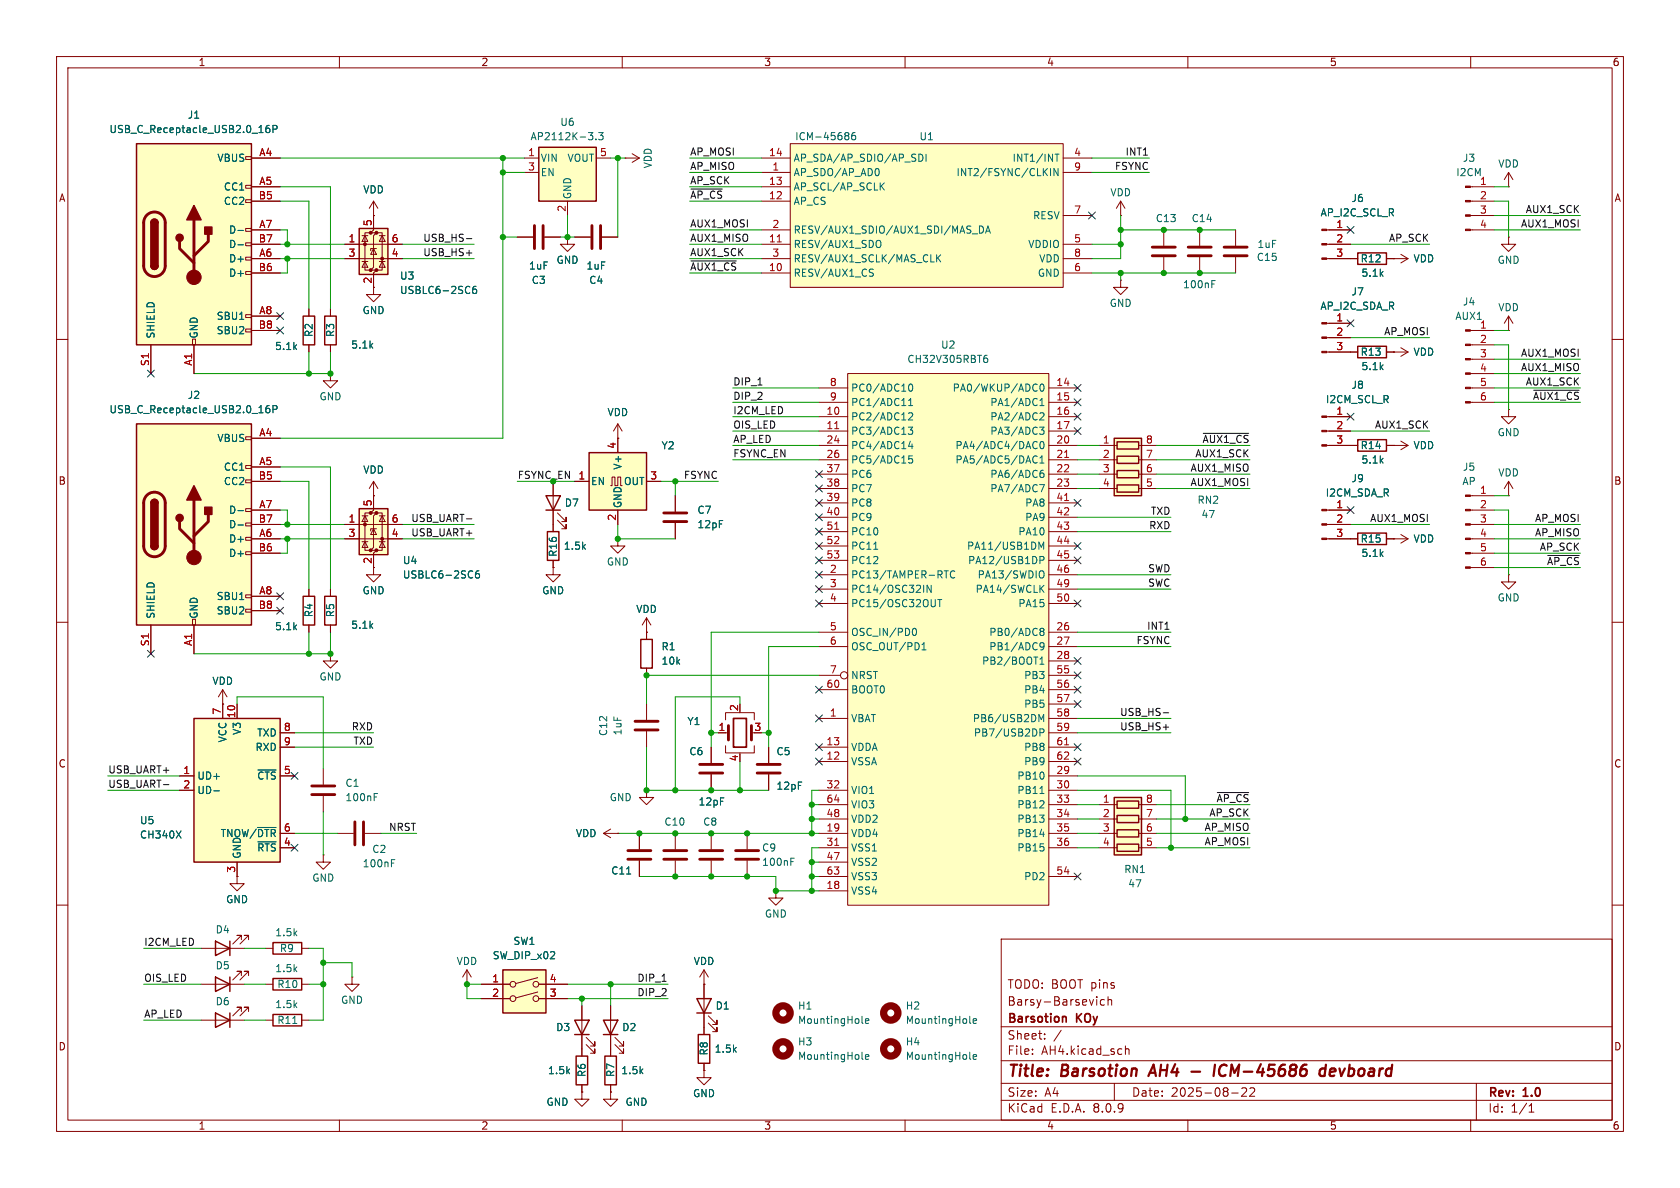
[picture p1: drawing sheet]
<svg xmlns="http://www.w3.org/2000/svg" width="297mm" height="210mm" viewBox="0 0 297 210" stroke-linecap="round" stroke-linejoin="round" font-family="sans-serif">
<defs><g id="words">
<g font-size="2.8" fill="#840000">
<text x="178" y="190.9">Title:</text>
<text x="187.7" y="190.9">Barsotion</text>
<text x="204.2" y="190.9">AH4</text>
<text x="217" y="190.9">ICM-45686</text>
<text x="236.6" y="190.9">devboard</text>
</g>
<g font-size="2.1" fill="#840000">
<text x="178" y="178">Barsy-Barsevich</text>
<text x="178" y="175">TODO: BOOT pins</text>
<text x="178" y="184">Sheet:</text>
<text x="178" y="181.2">Barsotion</text>
<text x="190.4" y="181.2">KOy</text>
<text x="178" y="186.7">File:</text>
<text x="184.1" y="186.7">AH4.kicad_sch</text>
<text x="178" y="196.9">KiCad</text>
<text x="178" y="194.1">Size:</text>
<text x="184.7" y="194.1">A4</text>
<text x="185.7" y="196.9">E.D.A.</text>
<text x="193.3" y="196.9">8.0.9</text>
<text x="200" y="194.1">Date:</text>
<text x="207" y="194.1">2025-08-22</text>
<text x="263" y="194.3">Rev:</text>
<text x="263" y="196.9">Id:</text>
<text x="267.1" y="196.9">1/1</text>
<text x="269.4" y="194.3">1.0</text>
</g>
<g font-size="1.8" fill="#840000">
<text x="35" y="11.9">1</text>
<text x="85" y="11.9">2</text>
<text x="135" y="11.9">3</text>
<text x="185" y="11.9">4</text>
<text x="235" y="11.9">5</text>
<text x="285" y="11.9">6</text>
<text x="10.3" y="35.9">A</text>
<text x="285.3" y="35.9">A</text>
<text x="65.8" y="50.2" transform="rotate(-90 65.8 50.2)">2</text>
<text x="10.3" y="85.9">B</text>
<text x="285.3" y="85.9">B</text>
<text x="10.3" y="135.9">C</text>
<text x="285.3" y="135.9">C</text>
<text x="10.3" y="185.9">D</text>
<text x="285.3" y="185.9">D</text>
<text x="35" y="199.9">1</text>
<text x="85" y="199.9">2</text>
<text x="135" y="199.9">3</text>
<text x="185" y="199.9">4</text>
<text x="235" y="199.9">5</text>
<text x="285" y="199.9">6</text>
</g>
<g font-size="1.8" fill="#006464">
<text x="19.3" y="23.7">USB_C_Receptacle_USB2.0_16P</text>
<text x="33.1" y="21.2">J1</text>
<text x="99" y="22.5">U6</text>
<text x="38.3" y="28.8">VBUS</text>
<text x="93.7" y="25">AP2112K-3.3</text>
<text x="95.5" y="28.8">VIN</text>
<text x="100.2" y="28.8">VOUT</text>
<text x="115.4" y="29.9" transform="rotate(-90 115.4 29.9)">VDD</text>
<text x="140.2" y="28.8">AP_SDA/AP_SDIO/AP_SDI</text>
<text x="140.5" y="25">ICM-45686</text>
<text x="162.5" y="25">U1</text>
<text x="178.9" y="28.8">INT1/INT</text>
<text x="258.5" y="28.8">J3</text>
<text x="264.8" y="29.8">VDD</text>
<text x="39.5" y="33.9">CC1</text>
<text x="64.1" y="34.4">VDD</text>
<text x="95.5" y="31.3">EN</text>
<text x="101.2" y="35.3" transform="rotate(-90 101.2 35.3)">GND</text>
<text x="140.2" y="31.3">AP_SDO/AP_AD0</text>
<text x="140.2" y="33.9">AP_SCL/AP_SCLK</text>
<text x="169" y="31.3">INT2/FSYNC/CLKIN</text>
<text x="196.2" y="34.9">VDD</text>
<text x="238.8" y="35.9">J6</text>
<text x="257.3" y="31.3">I2CM</text>
<text x="39.5" y="36.4">CC2</text>
<text x="40.4" y="41.5">D-</text>
<text x="140.2" y="36.4">AP_CS</text>
<text x="140.2" y="41.5">RESV/AUX1_SDIO/AUX1_SDI/MAS_DA</text>
<text x="182.5" y="39">RESV</text>
<text x="204.2" y="39.5">C13</text>
<text x="210.6" y="39.5">C14</text>
<text x="233.4" y="38.5">AP_I2C_SCL_R</text>
<text x="40.4" y="46.6">D+</text>
<text x="40.4" y="44">D-</text>
<text x="93.4" y="47.9">1uF</text>
<text x="98.3" y="46.8">GND</text>
<text x="103.6" y="47.9">1uF</text>
<text x="140.2" y="44">RESV/AUX1_SDO</text>
<text x="140.2" y="46.6">RESV/AUX1_SCLK/MAS_CLK</text>
<text x="181.7" y="44">VDDIO</text>
<text x="183.6" y="46.6">VDD</text>
<text x="222.1" y="46.3">C15</text>
<text x="222.2" y="44">1uF</text>
<text x="240.4" y="46.6">R12</text>
<text x="249.8" y="46.6">VDD</text>
<text x="264.7" y="46.8">GND</text>
<text x="40.4" y="49.1">D+</text>
<text x="70.6" y="52.2">USBLC6-2SC6</text>
<text x="70.6" y="49.6">U3</text>
<text x="93.9" y="50.4">C3</text>
<text x="104.1" y="50.4">C4</text>
<text x="140.2" y="49.1">RESV/AUX1_CS</text>
<text x="183.4" y="49.1">GND</text>
<text x="209.1" y="51.2">100nF</text>
<text x="238.8" y="52.4">J7</text>
<text x="240.6" y="49.1">5.1k</text>
<text x="27.5" y="59.9" transform="rotate(-90 27.5 59.9)">SHIELD</text>
<text x="35.2" y="59.9" transform="rotate(-90 35.2 59.9)">GND</text>
<text x="38.2" y="56.7">SBU1</text>
<text x="38.2" y="59.3">SBU2</text>
<text x="55.5" y="59.7" transform="rotate(-90 55.5 59.7)">R2</text>
<text x="59.3" y="59.7" transform="rotate(-90 59.3 59.7)">R3</text>
<text x="64" y="55.7">GND</text>
<text x="196.1" y="54.5">GND</text>
<text x="233.3" y="55">AP_I2C_SDA_R</text>
<text x="257.2" y="56.7">AUX1</text>
<text x="258.5" y="54.2">J4</text>
<text x="261.5" y="58.2">1</text>
<text x="264.8" y="55.2">VDD</text>
<text x="48.5" y="62.1">5.1k</text>
<text x="62" y="61.8">5.1k</text>
<text x="160.3" y="64.4">CH32V305RBT6</text>
<text x="166.3" y="61.8">U2</text>
<text x="240.4" y="63.1">R13</text>
<text x="240.6" y="65.6">5.1k</text>
<text x="249.8" y="63.1">VDD</text>
<text x="33.1" y="70.7">J2</text>
<text x="56.4" y="71">GND</text>
<text x="150.4" y="69.4">PC0/ADC10</text>
<text x="150.4" y="72">PC1/ADC11</text>
<text x="168.3" y="69.4">PA0/WKUP/ADC0</text>
<text x="175" y="72">PA1/ADC1</text>
<text x="234.3" y="71.5">I2CM_SCL_R</text>
<text x="238.8" y="68.9">J8</text>
<text x="19.3" y="73.3">USB_C_Receptacle_USB2.0_16P</text>
<text x="107.3" y="73.8">VDD</text>
<text x="150.4" y="74.5">PC2/ADC12</text>
<text x="150.4" y="77.1">PC3/ADC13</text>
<text x="175" y="74.5">PA2/ADC2</text>
<text x="175" y="77.1">PA3/ADC3</text>
<text x="264.7" y="77.3">GND</text>
<text x="38.3" y="78.3">VBUS</text>
<text x="39.5" y="83.4">CC1</text>
<text x="64.1" y="83.9">VDD</text>
<text x="110.1" y="83.1" transform="rotate(-90 110.1 83.1)">V+</text>
<text x="116.9" y="79.6">Y2</text>
<text x="150.4" y="79.6">PC4/ADC14</text>
<text x="150.4" y="82.1">PC5/ADC15</text>
<text x="168.8" y="79.6">PA4/ADC4/DAC0</text>
<text x="168.8" y="82.1">PA5/ADC5/DAC1</text>
<text x="240.4" y="79.6">R14</text>
<text x="240.6" y="82.1">5.1k</text>
<text x="249.8" y="79.6">VDD</text>
<text x="258.5" y="83.4">J5</text>
<text x="39.5" y="86">CC2</text>
<text x="99.8" y="89.8">D7</text>
<text x="104.4" y="86">EN</text>
<text x="110.1" y="89.9" transform="rotate(-90 110.1 89.9)">GND</text>
<text x="110.2" y="86">OUT</text>
<text x="150.4" y="84.7">PC6</text>
<text x="150.4" y="87.2">PC7</text>
<text x="150.4" y="89.8">PC8</text>
<text x="175" y="84.7">PA6/ADC6</text>
<text x="175" y="87.2">PA7/ADC7</text>
<text x="181.1" y="89.8">PA8</text>
<text x="211.6" y="89.3">RN2</text>
<text x="234.3" y="88">I2CM_SDA_R</text>
<text x="238.8" y="85.4">J9</text>
<text x="258.4" y="86">AP</text>
<text x="264.8" y="84.4">VDD</text>
<text x="40.4" y="91">D-</text>
<text x="40.4" y="93.6">D-</text>
<text x="123.2" y="91">C7</text>
<text x="123.2" y="93.6">12pF</text>
<text x="150.4" y="92.3">PC9</text>
<text x="150.4" y="94.8">PC10</text>
<text x="179.9" y="94.8">PA10</text>
<text x="181.1" y="92.3">PA9</text>
<text x="212.3" y="91.8">47</text>
<text x="40.4" y="96.1">D+</text>
<text x="40.4" y="98.7">D+</text>
<text x="71.1" y="99.9">U4</text>
<text x="98.7" y="98.5" transform="rotate(-90 98.7 98.5)">R16</text>
<text x="99.6" y="97.4">1.5k</text>
<text x="107.2" y="100.2">GND</text>
<text x="150.4" y="97.4">PC11</text>
<text x="150.4" y="99.9">PC12</text>
<text x="170.9" y="97.4">PA11/USB1DM</text>
<text x="171" y="99.9">PA12/USB1DP</text>
<text x="240.4" y="96.1">R15</text>
<text x="240.6" y="98.7">5.1k</text>
<text x="249.8" y="96.1">VDD</text>
<text x="38.2" y="106.3">SBU1</text>
<text x="64" y="105.3">GND</text>
<text x="71.1" y="102.5">USBLC6-2SC6</text>
<text x="95.8" y="105.3">GND</text>
<text x="150.4" y="102.5">PC13/TAMPER-RTC</text>
<text x="150.4" y="105">PC14/OSC32IN</text>
<text x="150.4" y="107.5">PC15/OSC32OUT</text>
<text x="172.4" y="105">PA14/SWCLK</text>
<text x="172.7" y="102.5">PA13/SWDIO</text>
<text x="179.9" y="107.5">PA15</text>
<text x="264.7" y="106.5">GND</text>
<text x="27.5" y="109.5" transform="rotate(-90 27.5 109.5)">SHIELD</text>
<text x="35.2" y="109.5" transform="rotate(-90 35.2 109.5)">GND</text>
<text x="38.2" y="108.8">SBU2</text>
<text x="48.5" y="111.6">5.1k</text>
<text x="55.5" y="109.2" transform="rotate(-90 55.5 109.2)">R4</text>
<text x="59.3" y="109.2" transform="rotate(-90 59.3 109.2)">R5</text>
<text x="62" y="111.4">5.1k</text>
<text x="112.4" y="108.6">VDD</text>
<text x="150.4" y="112.6">OSC_IN/PD0</text>
<text x="174.8" y="112.6">PB0/ADC8</text>
<text x="116.8" y="115.2">R1</text>
<text x="116.8" y="117.7">10k</text>
<text x="150.4" y="115.2">OSC_OUT/PD1</text>
<text x="173.5" y="117.7">PB2/BOOT1</text>
<text x="174.8" y="115.2">PB1/ADC9</text>
<text x="37.5" y="121.3">VDD</text>
<text x="56.4" y="120.5">GND</text>
<text x="150.4" y="122.8">BOOT0</text>
<text x="150.4" y="120.2">NRST</text>
<text x="181" y="120.2">PB3</text>
<text x="181" y="122.8">PB4</text>
<text x="181" y="125.3">PB5</text>
<text x="40.2" y="131.3" transform="rotate(-90 40.2 131.3)">VCC</text>
<text x="42.8" y="130" transform="rotate(-90 42.8 130)">V3</text>
<text x="45.4" y="130.4">TXD</text>
<text x="107.5" y="130.2" transform="rotate(-90 107.5 130.2)">C12</text>
<text x="110.1" y="130.1" transform="rotate(-90 110.1 130.1)">1uF</text>
<text x="121.4" y="128.4">Y1</text>
<text x="150.4" y="127.9">VBAT</text>
<text x="171.9" y="127.9">PB6/USB2DM</text>
<text x="172.1" y="130.4">PB7/USB2DP</text>
<text x="45.1" y="132.9">RXD</text>
<text x="121.8" y="133.7">C6</text>
<text x="137.2" y="133.7">C5</text>
<text x="150.4" y="135.5">VSSA</text>
<text x="150.4" y="132.9">VDDA</text>
<text x="181" y="132.9">PB8</text>
<text x="181" y="135.5">PB9</text>
<text x="34.8" y="138">UD+</text>
<text x="34.8" y="140.6">UD-</text>
<text x="45.4" y="138">~{CTS}</text>
<text x="61" y="139.3">C1</text>
<text x="61" y="141.8">100nF</text>
<text x="107.7" y="141.8">GND</text>
<text x="123.4" y="142.6">12pF</text>
<text x="137.2" y="139.8">12pF</text>
<text x="150.4" y="140.6">VIO1</text>
<text x="150.4" y="143.1">VIO3</text>
<text x="179.7" y="138">PB10</text>
<text x="179.7" y="140.6">PB11</text>
<text x="179.7" y="143.1">PB12</text>
<text x="24.6" y="148.4">CH340X</text>
<text x="24.6" y="145.9">U5</text>
<text x="38.9" y="148.2">TNOW/~{DTR}</text>
<text x="101.7" y="148.2">VDD</text>
<text x="117.4" y="146.2">C10</text>
<text x="124.2" y="146.2">C8</text>
<text x="150.4" y="148.2">VDD4</text>
<text x="150.4" y="145.6">VDD2</text>
<text x="179.7" y="145.6">PB13</text>
<text x="179.7" y="148.2">PB14</text>
<text x="42.8" y="151.9" transform="rotate(-90 42.8 151.9)">GND</text>
<text x="45.4" y="150.7">~{RTS}</text>
<text x="64" y="153.5">100nF</text>
<text x="65.7" y="151">C2</text>
<text x="108" y="154.8">C11</text>
<text x="134.6" y="150.7">C9</text>
<text x="134.6" y="153.3">100nF</text>
<text x="150.4" y="150.7">VSS1</text>
<text x="150.4" y="153.3">VSS2</text>
<text x="150.4" y="155.8">VSS3</text>
<text x="179.7" y="150.7">PB15</text>
<text x="181" y="155.8">PD2</text>
<text x="198.7" y="154.5">RN1</text>
<text x="39.9" y="159.9">GND</text>
<text x="55.1" y="156.1">GND</text>
<text x="150.4" y="158.3">VSS4</text>
<text x="199.3" y="157.1">47</text>
<text x="38" y="165.2">D4</text>
<text x="48.6" y="165.7">1.5k</text>
<text x="90.7" y="167.2">SW1</text>
<text x="135.1" y="162.4">GND</text>
<text x="38" y="171.6">D5</text>
<text x="48.6" y="172.1">1.5k</text>
<text x="49.4" y="168.5">R9</text>
<text x="80.6" y="170.8">VDD</text>
<text x="87" y="169.8">SW_DIP_x02</text>
<text x="122.5" y="170.8">VDD</text>
<text x="38" y="177.9">D6</text>
<text x="48.6" y="178.4">1.5k</text>
<text x="48.9" y="174.9">R10</text>
<text x="60.2" y="177.6">GND</text>
<text x="126.4" y="178.7">D1</text>
<text x="141" y="178.7">H1</text>
<text x="160" y="178.7">H2</text>
<text x="48.9" y="181.2">R11</text>
<text x="98.2" y="182.5">D3</text>
<text x="109.9" y="182.5">D2</text>
<text x="141" y="181.2">MountingHole</text>
<text x="141" y="185">H3</text>
<text x="160" y="181.2">MountingHole</text>
<text x="160" y="185">H4</text>
<text x="96.8" y="190.1">1.5k</text>
<text x="103.7" y="190.5" transform="rotate(-90 103.7 190.5)">R6</text>
<text x="108.8" y="190.5" transform="rotate(-90 108.8 190.5)">R7</text>
<text x="109.7" y="190.1">1.5k</text>
<text x="125.3" y="186.7" transform="rotate(-90 125.3 186.7)">R8</text>
<text x="126.2" y="186.3">1.5k</text>
<text x="141" y="187.6">MountingHole</text>
<text x="160" y="187.6">MountingHole</text>
<text x="96.5" y="195.7">GND</text>
<text x="110.5" y="195.7">GND</text>
<text x="122.4" y="194.2">GND</text>
</g>
<g font-size="1.8" fill="#a90000">
<text x="45.7" y="27.7">A4</text>
<text x="93.3" y="27.7">1</text>
<text x="106" y="27.7">5</text>
<text x="135.8" y="27.7">14</text>
<text x="189.8" y="27.7">4</text>
<text x="45.6" y="35.3">B5</text>
<text x="45.7" y="32.8">A5</text>
<text x="93.3" y="30.2">3</text>
<text x="135.8" y="35.3">12</text>
<text x="135.8" y="32.8">13</text>
<text x="136.5" y="30.2">1</text>
<text x="189.8" y="30.2">9</text>
<text x="261.5" y="32.8">1</text>
<text x="261.5" y="35.3">2</text>
<text x="45.7" y="40.4">A7</text>
<text x="65.8" y="40.1" transform="rotate(-90 65.8 40.1)">5</text>
<text x="100.1" y="37.5" transform="rotate(-90 100.1 37.5)">2</text>
<text x="136.5" y="40.4">2</text>
<text x="189.8" y="37.8">7</text>
<text x="236.1" y="40.4">1</text>
<text x="261.5" y="37.8">3</text>
<text x="261.5" y="40.4">4</text>
<text x="45.6" y="42.9">B7</text>
<text x="45.7" y="45.5">A6</text>
<text x="61.5" y="42.9">1</text>
<text x="61.5" y="45.5">3</text>
<text x="69.1" y="45.5">4</text>
<text x="69.1" y="42.9">6</text>
<text x="135.8" y="42.9">11</text>
<text x="136.5" y="45.5">3</text>
<text x="189.8" y="42.9">5</text>
<text x="189.8" y="45.5">8</text>
<text x="236.1" y="42.9">2</text>
<text x="236.1" y="45.5">3</text>
<text x="45.6" y="48">B6</text>
<text x="135.8" y="48">10</text>
<text x="189.8" y="48">6</text>
<text x="45.6" y="58.2">B8</text>
<text x="45.7" y="55.6">A8</text>
<text x="236.1" y="56.9">1</text>
<text x="236.1" y="59.4">2</text>
<text x="26.4" y="64.8" transform="rotate(-90 26.4 64.8)">S1</text>
<text x="34" y="64.8" transform="rotate(-90 34 64.8)">A1</text>
<text x="236.1" y="62">3</text>
<text x="261.5" y="60.7">2</text>
<text x="261.5" y="63.2">3</text>
<text x="261.5" y="65.8">4</text>
<text x="146.6" y="68.3">8</text>
<text x="146.6" y="70.9">9</text>
<text x="186.6" y="68.3">14</text>
<text x="186.6" y="70.9">15</text>
<text x="261.5" y="68.3">5</text>
<text x="261.5" y="70.9">6</text>
<text x="45.7" y="77.2">A4</text>
<text x="146" y="73.4">10</text>
<text x="146" y="75.9">11</text>
<text x="186.6" y="73.4">16</text>
<text x="186.6" y="75.9">17</text>
<text x="236.1" y="73.4">1</text>
<text x="236.1" y="75.9">2</text>
<text x="45.7" y="82.3">A5</text>
<text x="109" y="79.4" transform="rotate(-90 109 79.4)">4</text>
<text x="146" y="78.5">24</text>
<text x="146" y="81">26</text>
<text x="146" y="83.6">37</text>
<text x="186.6" y="78.5">20</text>
<text x="186.6" y="81">21</text>
<text x="186.6" y="83.6">22</text>
<text x="194.9" y="78.5">1</text>
<text x="194.9" y="81">2</text>
<text x="194.9" y="83.6">3</text>
<text x="202.5" y="83.6">6</text>
<text x="202.5" y="81">7</text>
<text x="202.5" y="78.5">8</text>
<text x="236.1" y="78.5">3</text>
<text x="45.6" y="84.8">B5</text>
<text x="45.7" y="89.9">A7</text>
<text x="65.8" y="89.6" transform="rotate(-90 65.8 89.6)">5</text>
<text x="102.2" y="84.8">1</text>
<text x="114.9" y="84.8">3</text>
<text x="146" y="86.1">38</text>
<text x="146" y="88.6">39</text>
<text x="186.6" y="86.1">23</text>
<text x="186.6" y="88.6">41</text>
<text x="194.9" y="86.1">4</text>
<text x="202.5" y="86.1">5</text>
<text x="236.1" y="89.9">1</text>
<text x="261.5" y="87.4">1</text>
<text x="261.5" y="89.9">2</text>
<text x="45.6" y="92.5">B7</text>
<text x="45.7" y="95">A6</text>
<text x="61.5" y="92.5">1</text>
<text x="61.5" y="95">3</text>
<text x="69.1" y="95">4</text>
<text x="69.1" y="92.5">6</text>
<text x="109" y="92.1" transform="rotate(-90 109 92.1)">2</text>
<text x="146" y="91.2">40</text>
<text x="146" y="93.7">51</text>
<text x="186.6" y="91.2">42</text>
<text x="186.6" y="93.7">43</text>
<text x="236.1" y="92.5">2</text>
<text x="236.1" y="95">3</text>
<text x="261.5" y="92.5">3</text>
<text x="261.5" y="95">4</text>
<text x="45.6" y="97.5">B6</text>
<text x="65.8" y="99.8" transform="rotate(-90 65.8 99.8)">2</text>
<text x="146" y="96.3">52</text>
<text x="146" y="98.8">53</text>
<text x="146.6" y="101.3">2</text>
<text x="186.6" y="96.3">44</text>
<text x="186.6" y="98.8">45</text>
<text x="186.6" y="101.3">46</text>
<text x="261.5" y="97.5">5</text>
<text x="261.5" y="100.1">6</text>
<text x="45.6" y="107.7">B8</text>
<text x="45.7" y="105.2">A8</text>
<text x="146.6" y="103.9">3</text>
<text x="146.6" y="106.4">4</text>
<text x="186.6" y="103.9">49</text>
<text x="186.6" y="106.4">50</text>
<text x="146.6" y="111.5">5</text>
<text x="186.6" y="111.5">26</text>
<text x="26.4" y="114.3" transform="rotate(-90 26.4 114.3)">S1</text>
<text x="34" y="114.3" transform="rotate(-90 34 114.3)">A1</text>
<text x="146.6" y="114">6</text>
<text x="146.6" y="119.1">7</text>
<text x="186.6" y="114">27</text>
<text x="186.6" y="116.6">28</text>
<text x="186.6" y="119.1">55</text>
<text x="130.6" y="125.8" transform="rotate(-90 130.6 125.8)">2</text>
<text x="146" y="121.7">60</text>
<text x="186.6" y="121.7">56</text>
<text x="186.6" y="124.2">57</text>
<text x="39.1" y="126.4" transform="rotate(-90 39.1 126.4)">7</text>
<text x="41.7" y="127" transform="rotate(-90 41.7 127)">10</text>
<text x="50.1" y="129.3">8</text>
<text x="50.1" y="131.8">9</text>
<text x="126.9" y="129.3">1</text>
<text x="133.3" y="129.3">3</text>
<text x="146" y="131.8">13</text>
<text x="146.6" y="126.7">1</text>
<text x="186.6" y="126.7">58</text>
<text x="186.6" y="129.3">59</text>
<text x="186.6" y="131.8">61</text>
<text x="32.3" y="136.9">1</text>
<text x="50.1" y="136.9">5</text>
<text x="130.6" y="134.7" transform="rotate(-90 130.6 134.7)">4</text>
<text x="146" y="134.4">12</text>
<text x="186.6" y="136.9">29</text>
<text x="186.6" y="134.4">62</text>
<text x="32.3" y="139.4">2</text>
<text x="146" y="139.4">32</text>
<text x="146" y="142">64</text>
<text x="186.6" y="139.4">30</text>
<text x="186.6" y="142">33</text>
<text x="194.9" y="142">1</text>
<text x="202.5" y="142">8</text>
<text x="50.1" y="149.6">4</text>
<text x="50.1" y="147.1">6</text>
<text x="146" y="147.1">19</text>
<text x="146" y="149.6">31</text>
<text x="146" y="144.5">48</text>
<text x="186.6" y="144.5">34</text>
<text x="186.6" y="147.1">35</text>
<text x="186.6" y="149.6">36</text>
<text x="194.9" y="144.5">2</text>
<text x="194.9" y="147.1">3</text>
<text x="194.9" y="149.6">4</text>
<text x="202.5" y="149.6">5</text>
<text x="202.5" y="147.1">6</text>
<text x="202.5" y="144.5">7</text>
<text x="41.7" y="154.4" transform="rotate(-90 41.7 154.4)">3</text>
<text x="146" y="152.1">47</text>
<text x="146" y="154.7">63</text>
<text x="186.6" y="154.7">54</text>
<text x="146" y="157.2">18</text>
<text x="86.9" y="173.7">1</text>
<text x="97.1" y="173.7">4</text>
<text x="86.9" y="176.3">2</text>
<text x="97.1" y="176.3">3</text>
</g>
<g font-size="1.8" fill="#0f0f0f">
<text x="121.9" y="27.6">AP_MOSI</text>
<text x="198.9" y="27.6">INT1</text>
<text x="121.9" y="32.7">AP_SCK</text>
<text x="121.9" y="30.1">AP_MISO</text>
<text x="121.9" y="35.2">~{AP_CS}</text>
<text x="197" y="30.1">FSYNC</text>
<text x="121.9" y="40.3">AUX1_MOSI</text>
<text x="268.8" y="40.3">AUX1_MOSI</text>
<text x="269.6" y="37.8">AUX1_SCK</text>
<text x="74.7" y="42.8">USB_HS-</text>
<text x="74.7" y="45.4">USB_HS+</text>
<text x="121.9" y="47.9">~{AUX1_CS}</text>
<text x="121.9" y="45.4">AUX1_SCK</text>
<text x="121.9" y="42.8">AUX1_MISO</text>
<text x="245.5" y="42.8">AP_SCK</text>
<text x="244.6" y="59.3">AP_MOSI</text>
<text x="268.8" y="65.7">AUX1_MISO</text>
<text x="268.8" y="63.2">AUX1_MOSI</text>
<text x="129.5" y="68.2">DIP_1</text>
<text x="129.5" y="70.8">DIP_2</text>
<text x="269.6" y="68.2">AUX1_SCK</text>
<text x="270.9" y="70.8">~{AUX1_CS}</text>
<text x="129.5" y="75.9">OIS_LED</text>
<text x="129.5" y="73.3">I2CM_LED</text>
<text x="243" y="75.9">AUX1_SCK</text>
<text x="129.5" y="80.9">FSYNC_EN</text>
<text x="129.5" y="78.4">AP_LED</text>
<text x="210.4" y="83.5">AUX1_MISO</text>
<text x="211.2" y="80.9">AUX1_SCK</text>
<text x="212.5" y="78.4">~{AUX1_CS}</text>
<text x="120.8" y="84.7">FSYNC</text>
<text x="210.4" y="86">AUX1_MOSI</text>
<text x="72.6" y="92.4">USB_UART-</text>
<text x="72.6" y="94.9">USB_UART+</text>
<text x="203.1" y="93.6">RXD</text>
<text x="203.4" y="91.1">TXD</text>
<text x="242.1" y="92.4">AUX1_MOSI</text>
<text x="271.3" y="94.9">AP_MISO</text>
<text x="271.3" y="92.4">AP_MOSI</text>
<text x="202.9" y="101.3">SWD</text>
<text x="272.1" y="97.4">AP_SCK</text>
<text x="273.4" y="100">~{AP_CS}</text>
<text x="202.9" y="103.8">SWC</text>
<text x="200.8" y="114">FSYNC</text>
<text x="202.7" y="111.4">INT1</text>
<text x="62.1" y="129.2">RXD</text>
<text x="62.4" y="131.7">TXD</text>
<text x="197.9" y="129.2">USB_HS+</text>
<text x="197.9" y="126.7">USB_HS-</text>
<text x="19" y="136.8">USB_UART+</text>
<text x="19" y="139.4">USB_UART-</text>
<text x="215" y="141.9">~{AP_CS}</text>
<text x="68.7" y="147">NRST</text>
<text x="212.9" y="149.5">AP_MOSI</text>
<text x="212.9" y="147">AP_MISO</text>
<text x="213.7" y="144.4">AP_SCK</text>
<text x="25.4" y="167.3">I2CM_LED</text>
<text x="25.4" y="173.6">OIS_LED</text>
<text x="112.6" y="173.6">DIP_1</text>
<text x="25.4" y="180">AP_LED</text>
<text x="112.6" y="176.2">DIP_2</text>
</g>
<text font-size="1.8" fill="#009600" x="91.4" y="84.7">FSYNC_EN</text>
</g></defs>
<g fill="none" stroke="#840000" stroke-width=".18">
<path d="M10 10h277v190h-277zM12 12h273v186h-273zM60 10v2M110 10v2M160 10v2M210 10v2M260 10v2M259.9 58.4h4.3M266.7 41.9v1.3h1.3l-1.3 1.3-1.3-1.3h1.3M266.7 41.9h.1M266.7 58.4h.1M266.7 55.9l-.8 1.3"/>
<path d="M266.7 55.9v2.5M266.7 55.9l.8 1.3M10 60h2M259.9 71.1h4.3M259.9 68.6h4.3M259.9 66h4.3M259.9 63.5h4.3M259.9 61h4.3M285 60h2M109.2 95.3v1.2h1.3l-1.3 1.3-1.3-1.3h1.3M109.2 95.3h.1M119.4 87.6v2.8"/>
<path d="M119.4 92.5v2.8M10 110h2M114.3 111.8h.1M114.3 109.2l-.8 1.3M114.3 109.2v2.6M114.3 109.2l.8 1.3M285 110h2M10 160h2M42.7 178.8v-.7h-.8h.8l-1.6 1.5M43.9 178.8v-.7h-.7h.7l-1.5 1.5M177 166h108v32h-108zM193.9 176.2v.1"/>
<path d="M193.9 176.7v1M195.2 176.8l-.4-.1-.3 .3v.4l.2 .2h.5M195.9 176.8l.2-.1 .4 .1v.9M195.9 176.2v1.5M285 160h2M35.6 180.3h7.6M60 198v2M110 198v2M160 198v2M177 194.5h108M177 191.5h108M177 187.5h108"/>
<path d="M177 181.5h108M182.5 186.3v.1M182.5 185.5v.1M184.7 183.6v.1M184.7 182.8v.1M187.6 182.1l-1.3 2M197 191.5v3M199 184.9v1.5M199 185.5l.2-.1 .3 .1 .1 .9M210 198v2M217.7 193.2h1.2M219.5 192.4l.6-.1 .2 .1 .1 .3-.9 1.1h.9"/>
<path d="M221 192.4l.5-.1 .2 .1 .1 .3-.9 1.1h.9M260 198v2M261 191.5v6.5M270.3 196.6h.9M270.3 195.5l.4-.4v1.5"/>
</g>
<path d="M203.9 188.2l-.9 2M210.6 189.4h1.6M214.8 188.2l-.3 2M216.3 188.2a1.2 1.2 0 0 0-.5 1.9l.5 .1M234.3 189a.66 .66 0 0 0-1 .3v.5l.1 .3 .2 .1 .6-.1M234.4 188.2l-.2 2M235.8 188.9l-.5 .1-.2 .9 .2 .3 .6-.1M236.1 189.4l-1 .1" fill="none" stroke="#840000" stroke-width=".4"/>
<path d="M188.3 179.7l.2 .2v.8" fill="none" stroke="#840000" stroke-width=".3"/>
<path d="M117.3 92.2h4.1M117.3 90.7h4.1" fill="none" stroke="#840000" stroke-width=".51"/>
<path d="M38.1 179.1l2.5 1.2-2.5 1.3zM40.6 179.1v2.5" fill="none" stroke="#840000" stroke-width=".25"/>
<g fill="#840000" stroke="#840000" stroke-width=".18">
<path d="M259.1 71h.8v.2h-.8z"/>
<path d="M259.1 68.5h.8v.2h-.8z"/>
<path d="M259.1 65.9h.8v.3h-.8z"/>
<path d="M259.1 63.4h.8v.2h-.8z"/>
<path d="M259.1 60.8h.8v.3h-.8z"/>
<path d="M259.1 58.3h.8v.2h-.8z"/>
</g>
<path d="M24.1 74.9h20.3v35.6h-20.3z" fill="#ffffc2"/>
<g fill="none" stroke="#840000" stroke-width=".18">
<path d="M259.9 38.1h4.3M259.9 35.6h4.3M259.9 33h4.3M266.7 33h.1M266.7 30.5l-.8 1.3M266.7 30.5v2.5M266.7 30.5l.8 1.3M238.8 45.7h1.2M245.1 45.7h1.3M259.9 40.6h4.3M43.4 77.2h1v.5h-1zM44.4 77.5h5.1"/>
<path d="M234.5 78.7h4.3M234.5 76.2h4.3M234.5 73.7h4.3M238.8 62.2h1.2M245.1 62.2h3.8M246.4 62.2h.1M247.6 61.5l1.3 .7M248.9 62.2l-1.3 .8M266.7 72.4v1.3h1.3l-1.3 1.2-1.3-1.2h1.3M266.7 72.4h.1M43.4 97.5h1v.5h-1zM43.4 95h1v.5h-1z"/>
<path d="M43.4 92.5h1v.5h-1zM43.4 89.9h1v.5h-1zM43.4 84.8h1v.5h-1zM43.4 82.3h1v.5h-1zM44.4 82.6h5.1M44.4 95.3h5.1M44.4 90.2h5.1M44.4 85.1h5.1M44.4 97.8h5.1M44.4 92.7h5.1M26.7 110.5v5.1M34 109.5h.5v1h-.5z"/>
<path d="M34.3 110.5v5.1M43.4 107.7h1v.5h-1zM43.4 105.2h1v.5h-1zM44.4 105.4h5.1M44.4 108h5.1M54.6 104.1v1.3M54.6 110.5v1.3M41.9 154.9v1.3h1.3l-1.3 1.3-1.3-1.3h1.3M41.9 154.9h.1M47 167.6h1.3M53.3 167.6h1.3"/>
</g>
<path d="M240 44.7h5.1v2h-5.1zM24.1 74.9h20.3v35.6h-20.3zM240 61.2h5.1v2h-5.1zM26.7 96.5a.64 .64 0 0 0 .6 .7 .64 .64 0 0 0 .6-.7M26.7 88.9a.64 .64 0 0 1 .6-.6 .64 .64 0 0 1 .6 .6M53.6 105.4h2v5.1h-2zM48.3 166.6h5v2.1h-5z" fill="none" stroke="#840000" stroke-width=".25"/>
<path d="M26 87.6a1.9 1.9 0 0 1 2-.5 1.9 1.9 0 0 1 1.2 1.8v7.6a1.91 1.91 0 0 1-1.9 1.9 1.91 1.91 0 0 1-1.9-1.9v-7.7l.2-.7zM31.7 92.2v1.3l2.6 2.5M34.3 88.4v10.2M36.8 90.9v1.3l-2.5 2.5" fill="none" stroke="#840000" stroke-width=".51"/>
<g fill="#840000" stroke="#840000" stroke-width=".25">
<path d="M26.7 96.5h1.2a.64 .64 0 0 1-.6 .7 .64 .64 0 0 1-.6-.7z"/>
<path d="M26.7 88.9h1.2v7.6h-1.2z"/>
<path d="M26.9 88.5a.64 .64 0 0 1 .6-.2 .64 .64 0 0 1 .4 .6h-1.2z"/>
<path d="M34.3 85.9l1.3 2.5h-2.6z"/>
<path d="M36.2 89.7h1.3v1.2h-1.3z"/>
<circle cx="31.7" cy="91.6" r=".63"/>
</g>
<g fill="#840000" stroke="#840000" stroke-width=".18">
<path d="M259.1 40.5h.8v.3h-.8z"/>
<path d="M259.1 38h.8v.2h-.8z"/>
<path d="M259.1 35.4h.8v.3h-.8z"/>
<path d="M259.1 32.9h.8v.2h-.8z"/>
<path d="M233.7 78.6h.8v.3h-.8z"/>
<path d="M233.7 76.1h.8v.2h-.8z"/>
<path d="M233.7 73.5h.8v.3h-.8z"/>
<circle cx="34.3" cy="98.6" r="1.27"/>
</g>
<path d="M47.6 71.7l-.4 .1a.86 .86 0 0 0 0 1.2l.5-.2v-.4l-.2-.2h-.3l-.2 .2M48.3 72.4l.6-.1 .1-.2-.1-.3-.6-.1v1.3M42.1 90.3h.9M42.1 92.8h.9" fill="none" stroke="#006464" stroke-width=".18"/>
<path d="M149.9 66h35.5v94h-35.5z" fill="#ffffc2"/>
<g fill="none" stroke="#840000" stroke-width=".18">
<path d="M144.8 73.7h5.1M144.8 76.2h5.1M144.8 68.6h5.1M144.8 71.1h5.1M144.8 78.7h5.1M149.9 66h35.5v94h-35.5zM185.4 73.7h5.1M185.4 76.2h5.1M185.4 68.6h5.1M185.4 71.1h5.1M185.4 78.7h5.1M144.8 81.3h5.1"/>
<path d="M144.8 83.8h5.1M144.8 86.4h5.1M144.8 88.9h5.1M144.8 91.4h5.1M144.8 94h5.1M144.8 96.5h5.1M144.8 99.1h5.1M185.4 81.3h5.1M185.4 83.8h5.1M185.4 86.4h5.1M185.4 88.9h5.1M185.4 91.4h5.1"/>
<path d="M185.4 94h5.1M185.4 96.5h5.1M185.4 99.1h5.1M144.8 101.6h5.1M144.8 111.8h5.1M144.8 114.3h5.1M144.8 104.1h5.1M144.8 106.7h5.1M144.8 119.4h3.8M185.4 101.6h5.1M185.4 111.8h5.1M185.4 114.3h5.1"/>
<path d="M185.4 116.8h5.1M185.4 104.1h5.1M185.4 106.7h5.1M185.4 119.4h5.1M144.8 127h5.1M144.8 134.6h5.1M144.8 132.1h5.1M144.8 139.7h5.1M144.8 121.9h5.1M185.4 127h5.1M185.4 134.6h5.1M185.4 132.1h5.1"/>
<path d="M185.4 137.2h5.1M185.4 139.7h5.1M185.4 121.9h5.1M185.4 124.5h5.1M185.4 129.5h5.1M144.8 157.5h5.1M144.8 147.3h5.1M144.8 149.9h5.1M144.8 142.2h5.1M144.8 144.8h5.1M144.8 152.4h5.1M144.8 154.9h5.1"/>
<path d="M185.4 147.3h5.1M185.4 149.9h5.1M185.4 142.2h5.1M185.4 144.8h5.1M185.4 154.9h5.1M47 174h1.3M53.3 174h1.3M47 180.3h1.3M53.3 180.3h1.3"/>
<circle cx="149.2" cy="119.4" r=".63"/>
</g>
<g fill="none" stroke="#006464" stroke-width=".18">
<path d="M160.6 75.5h.8l-.5 .5 .4 .1v.6l-.2 .1-.5-.1M160.6 73.1l.5-.1 .3 .3-.8 .9h.8M160.6 71.7h.8M160.6 70.8l.4-.4v1.3M160.7 68l.2-.1a.68 .68 0 0 1 .5 .6 .68 .68 0 0 1-.5 .7l-.2-.2-.1-.3zM160.9 78l-.3 .9h.8M161.2 78.5v.8M174 63.4l.4-.1 .2 .2-.1 .5h-.5M174.5 62.8l-.4 .1-.1 .2M183 78l.4 .2M183.1 67.9l.3 .1M183.4 69l-.3 .2"/>
<path d="M183.4 79.2l-.4 .1M183.8 75.5h.8l-.5 .5 .4 .1 .1 .4-.3 .3h-.3M183.8 71.7h.8M183.8 70.8l.4-.4v1.3M184 68l.1-.1a.68 .68 0 0 1 .5 .6 .68 .68 0 0 1-.5 .7l-.1-.2-.2-.3zM184 78.2l.1-.2a.68 .68 0 0 1 .5 .7 .68 .68 0 0 1-.5 .6l-.1-.1-.2-.4zM184 73h.4l.2 .3-.8 .9h.8M154.5 97.1h.7M161.3 80.6h-.6l-.1 .6 .2-.1h.4l.2 .2-.1 .4-.2 .2-.5-.2M182.8 80.7l.3-.1 .3 .1M183.4 81.7l-.3 .2-.3-.1M183.7 97.1v-1.3l.4 .9 .4-.9v1.3"/>
<path d="M183.8 85.7h.8l-.5 1.2M183.8 99h.6l.2-.2-.1-.3-.7-.1v1.2M183.8 81l.4-.4v1.3M183.8 81.9h.8M184 83.7l.3-.1 .3 .3-.2 .4h-.4M184.4 83.1l-.4 .2M161.4 111.2l.2-.1a.68 .68 0 0 1 .4 .6 .68 .68 0 0 1-.4 .6l-.2-.1M163 114.9h.7M163.1 113.9l.2-.3v1.3M164.6 103.4v1.3l-.7-1.3v1.3M165.8 106h.7M166.1 106v1.3"/>
<path d="M166.9 100.9h.7M168.8 101a.6 .6 0 0 0-.8 .5 .6 .6 0 0 0 .6 .7l.2-.1M183.8 111.3l.3-.2h.3l.2 .3-.3 .2M183.8 113.9l.3-.3 .4 .1a.84 .84 0 0 1-.3 1.2h-.2M183.8 116.5l.4-.4v1.3M183.8 111.4l.3 .2M183.8 114.2l.3 .2h.2l.3-.2M183.8 117.4h.8M184 100.9a.43 .43 0 0 1 .6 .4v.5a.43 .43 0 0 1-.6 .4M184 104l.6 .7M184.1 111.6h.2M184.1 111.6l-.3 .3"/>
<path d="M184.3 111.6l.3 .3-.2 .4h-.3l-.3-.2M184.6 103.4l-.8 .8M183.7 127.6v-1.3l.4 .9 .4-.9v1.3M183.8 129.5h.6l.2-.2-.1-.3-.7-.2v1.3M183.8 140.3h.8M51.8 180.9h.7"/>
</g>
<path d="M147.6 75.8h.7M147.6 93.6h.7M188.2 80.9h.7M188.2 88.5h.7M188.2 131.7h.7M147.6 149.4h.7" fill="none" stroke="#a90000" stroke-width=".18"/>
<path d="M48.3 179.3h5v2.1h-5zM48.3 173h5v2h-5z" fill="none" stroke="#840000" stroke-width=".25"/>
<path d="M88.9 171.5h7.6v7.6h-7.6z" fill="#ffffc2"/>
<g fill="none" stroke="#840000" stroke-width=".18">
<path d="M246.4 45.7h.1M246.4 45.7h2.5M247.6 45l1.3 .7M248.9 45.7l-1.3 .8M238.8 78.7h1.2M245.1 78.7h1.3M234.5 95.3h5.5M234.5 92.7h4.3M234.5 90.2h4.3M245.1 95.3h3.8M246.4 95.3h.1M247.6 94.5l1.3 .8"/>
<path d="M248.9 95.3l-1.3 .7M259.9 97.8h4.3M259.9 95.3h4.3M259.9 92.7h4.3M259.9 90.2h4.3M259.9 87.6h4.3M266.7 87.6h.1M266.7 85.1l-.8 1.3M266.7 85.1v2.5M266.7 85.1l.8 1.3M259.9 100.3h4.3M266.7 101.6v1.3h1.3l-1.3 1.2-1.3-1.2h1.3"/>
<path d="M266.7 101.6h.1M35.6 174h7.6M35.6 167.6h7.6M42.7 172.5v-.8h-.8h.8l-1.6 1.5M42.7 166.1v-.7h-.8h.8l-1.6 1.5M43.9 172.5v-.8h-.7h.7l-1.5 1.5M43.9 166.1v-.7h-.7h.7l-1.5 1.5M62.2 172.7v1.3h1.3l-1.3 1.3-1.2-1.3h1.2M62.2 172.7h.1M82.5 174h.1M82.5 171.5l-.7 1.2M82.5 171.5v2.5"/>
<path d="M82.5 171.5l.8 1.2M85.1 174h5.1M85.1 176.5h5.1M95.1 175.4l-3.9 1M95.1 172.8l-3.9 1.1M95.2 174h5.1M95.2 176.5h5.1M107.9 185.4v1.3M107.9 191.8v1.2M124.5 181.6v1.3M124.5 188v1.2"/>
<circle cx="90.7" cy="176.5" r=".51"/>
<circle cx="90.7" cy="174" r=".51"/>
<circle cx="94.7" cy="174" r=".51"/>
<circle cx="94.7" cy="176.5" r=".51"/>
</g>
<path d="M240 77.7h5.1v2.1h-5.1zM240 94.2h5.1v2.1h-5.1zM38.1 172.7l2.5 1.3-2.5 1.3zM38.1 166.4l2.5 1.2-2.5 1.3zM40.6 166.4v2.5M40.6 172.7v2.6M88.9 171.5h7.6v7.6h-7.6zM106.9 186.7h2.1v5.1h-2.1zM123.4 182.9h2.1v5.1h-2.1z" fill="none" stroke="#840000" stroke-width=".25"/>
<g fill="#840000" stroke="#840000" stroke-width=".18">
<path d="M259.1 100.2h.8v.3h-.8z"/>
<path d="M259.1 97.7h.8v.2h-.8z"/>
<path d="M259.1 95.1h.8v.3h-.8z"/>
<path d="M259.1 92.6h.8v.2h-.8z"/>
<path d="M259.1 90h.8v.3h-.8z"/>
<path d="M259.1 87.5h.8v.3h-.8z"/>
<path d="M233.7 95.1h.8v.3h-.8z"/>
<path d="M233.7 92.6h.8v.2h-.8z"/>
<path d="M233.7 90h.8v.3h-.8z"/>
</g>
<path d="M139.7 25.4h48.3v25.4h-48.3z" fill="#ffffc2"/>
<g fill="none" stroke="#840000" stroke-width=".18">
<path d="M134.6 30.5h5.1M134.6 35.6h5.1M134.6 33h5.1M134.6 27.9h5.1M139.7 25.4h48.3v25.4h-48.3zM188 30.5h5M188 27.9h5M188 38.1h5M134.6 48.3h5.1M134.6 43.2h5.1M134.6 40.6h5.1M134.6 45.7h5.1"/>
<path d="M188 48.3h5M188 43.2h5M188 45.7h5M198.1 49.5v1.3h1.3l-1.3 1.3-1.3-1.3h1.3M198.1 49.5h.1M246.4 78.7h.1M246.4 78.7h2.5M247.6 78l1.3 .7M248.9 78.7l-1.3 .8M97.8 85.1v8.9M97.8 99.1v1.2M98.6 91.9l1.5 1.6v-.8v.8h-.8"/>
<path d="M98.6 90.7l1.5 1.5v-.8v.8h-.8M58.4 104.1v1.3M58.4 110.5v1.3M66 100.3v1.3h1.3l-1.3 1.3-1.2-1.3h1.2M97.8 100.3v1.3h1.3l-1.3 1.3-1.3-1.3h1.3M97.8 100.3h.1M137.2 157.5v1.3h1.2l-1.2 1.2-1.3-1.2h1.3M137.2 157.5h.1M102.9 177.8v8.9M107.9 177.8v7.6M124.5 174h.1M124.5 171.5v10.1"/>
<path d="M124.5 171.5l-.8 1.2M124.5 171.5l.7 1.2M125.2 179.6l1.5 1.5v-.8v.8h-.7M102.9 193v1.3h1.2l-1.2 1.3-1.3-1.3h1.3M102.9 193h.1M102.9 191.8v1.2M103.6 184.7l1.6 1.5v-.8v.8h-.8M103.6 183.4l1.6 1.5v-.7v.7h-.8M107.9 193v1.3h1.3l-1.3 1.3-1.2-1.3h1.2M107.9 193h.1M108.7 184.7l1.5 1.5v-.8v.8h-.7M108.7 183.4l1.5 1.5v-.7v.7h-.7"/>
<path d="M124.5 189.2v1.3h1.2l-1.2 1.3-1.3-1.3h1.3M124.5 189.2h.1M125.2 180.8l1.5 1.6v-.8v.8h-.7"/>
</g>
<g fill="none" stroke="#006464" stroke-width=".18">
<path d="M149.6 23.4h.2l.3 .3-.3 .3M149.6 24h.2M149.8 24l.3 .2v.3l-.1 .1-.4 .1M151.2 23.4l-.4 .1a.86 .86 0 0 0 0 1.2l.4-.1 .1-.4-.3-.3-.3 .1-.1 .2M155.1 29.8a.79 .79 0 0 1 0 1.3M155.8 32.9l.5 .7M156.3 32.3l-.7 .8M162.4 27.2a.64 .64 0 0 1 .8 .7 .64 .64 0 0 1-.8 .6M163.7 27.2v1.3M173.1 39.9a.64 .64 0 0 1 .8 .7 .64 .64 0 0 1-.8 .6zM185.7 29.8v1.3M186.5 27.2h.7"/>
<path d="M186.9 27.2v1.3M187 29.8v1.3l-.7-1.3v1.3M153.9 48.2l.4 .1 .1 .3-.2 .2h-.3M153.9 47.6h.5M155.4 42.5l.1 .1a.81 .81 0 0 1-.1 1.2M164.6 46.3h.6M165.6 45v1.3M165.8 45.6l.5 .7M166.3 45l-.7 .8M174.2 41.2l.5-1.3 .4 1.3M174.4 40.9h.6M152.4 180.7l.2 .2"/>
<path d="M152.4 187.1l.2 .2M153 180.5l.6-.1-.1-.3h-.3l-.2 .2 .1 .6h.4M153 186.8l.6-.1-.1-.2-.3-.1-.2 .2 .1 .6h.4M171.4 180.7l.2 .2M171.4 187.1l.2 .2M172 180.5l.6-.1v-.3h-.4l-.2 .2 .1 .6h.5M172 186.8l.6-.1v-.2l-.4-.1-.2 .2 .1 .6h.5"/>
</g>
<path d="M137.4 42.8h.7" fill="none" stroke="#a90000" stroke-width=".18"/>
<g fill="none" stroke="#840000" stroke-width="1.3">
<circle cx="138.4" cy="179.1" r="1.27"/>
<circle cx="157.5" cy="179.1" r="1.27"/>
<circle cx="138.4" cy="185.4" r="1.27"/>
<circle cx="157.5" cy="185.4" r="1.27"/>
</g>
<path d="M96.5 87.6h2.6l-1.3 2.6zM96.5 90.2h2.6M96.8 94h2v5.1h-2zM57.4 105.4h2v5.1h-2zM123.2 176.5h2.5l-1.2 2.6zM123.2 179.1h2.5M101.6 180.3h2.5l-1.2 2.6zM101.6 182.9h2.5M101.9 186.7h2v5.1h-2zM106.7 180.3h2.5l-1.3 2.6zM106.7 182.9h2.5" fill="none" stroke="#840000" stroke-width=".25"/>
<path d="M104.1 80h10.2v10.2h-10.2z" fill="#ffffc2"/>
<path d="M104.1 80h10.2v10.2h-10.2z" fill="none" stroke="#840000" stroke-width=".25"/>
<path d="M198.1 38.1h.1M198.1 35.6l-.7 1.2M198.1 35.6v2.5M198.1 35.6l.8 1.2M109.2 77.5v2.5M101.6 85.1h2.5M107.9 85.9h.3v-1.6h.5v1.6h.5v-1.6h.5v1.6h.3M109.2 90.2v2.5M114.3 85.1h2.5M57.1 135.9v2.8M57.1 140.7v2.8" fill="none" stroke="#840000" stroke-width=".18"/>
<path d="M55.1 138.9h4.1M55.1 140.5h4.1" fill="none" stroke="#840000" stroke-width=".51"/>
<path d="M66.2 140.9h.4M66.2 140.3h.6" fill="none" stroke="#006464" stroke-width=".18"/>
<path d="M34.3 127h15.2v25.4h-15.2z" fill="#ffffc2"/>
<path d="M34.3 127h15.2v25.4h-15.2z" fill="none" stroke="#840000" stroke-width=".25"/>
<g fill="none" stroke="#840000" stroke-width=".18">
<path d="M31.7 137.2h2.6M31.7 139.7h2.6M39.4 124.5h.1M39.4 121.9v5.1M39.4 121.9l-.8 1.3M39.4 121.9l.7 1.3M41.9 124.5v2.5M49.5 137.2h2.6M49.5 129.5h2.6M49.5 132.1h2.6M41.9 152.4v2.5M49.5 149.9h2.6"/>
<path d="M49.5 147.3h2.6"/>
</g>
<path d="M37.8 139.8h1M45.6 136.1h3.2M31.2 146.9l.8 1.3M32 146.9l-.8 1.3M45.5 146.3h3.3M45.6 148.8h3.2" fill="none" stroke="#006464" stroke-width=".18"/>
<path d="M197 77.5h4.8v10.1h-4.8z" fill="#ffffc2"/>
<path d="M197 77.5h4.8v10.1h-4.8zM197.5 78.1h3.8v1.3h-3.8zM197.5 80.6h3.8v1.3h-3.8zM197.5 83.2h3.8v1.3h-3.8zM197.5 85.7h3.8v1.3h-3.8zM113.3 113h2v5.1h-2z" fill="none" stroke="#840000" stroke-width=".25"/>
<g fill="none" stroke="#840000" stroke-width=".18">
<path d="M101.6 41.9h2.8M106.4 41.9h2.8M109.2 77.5h.1M109.2 74.9l-.7 1.3M109.2 74.9v2.6M109.2 74.9l.8 1.3M194.3 78.7h3.2M201.3 78.7h3.2M194.3 81.3h3.2M194.3 83.8h3.2M194.3 86.4h3.2M201.3 81.3h3.2"/>
<path d="M201.3 83.8h3.2M201.3 86.4h3.2M58.4 115.6v1.2h1.3l-1.3 1.3-1.3-1.3h1.3M58.4 115.6h.1M114.3 111.8v1.2M114.3 118.1v1.3M57.1 151.1v1.3h1.3l-1.3 1.3-1.2-1.3h1.2M57.1 151.1h.1M59.7 147.3h2.8M64.5 147.3h2.8M132.1 147.3v2.8M132.1 152.1v2.8"/>
</g>
<path d="M104.6 39.9v4M106.2 39.9v4M62.7 145.3v4.1M64.3 145.3v4.1M130 151.9h4.1M130 150.4h4.1" fill="none" stroke="#840000" stroke-width=".51"/>
<path d="M69.2 152.6h.4M69.2 152h.6M139.8 152.3h.4M139.8 151.7h.6" fill="none" stroke="#006464" stroke-width=".18"/>
<path d="M63.5 89.9h5.1v8.1h-5.1z" fill="#ffffc2"/>
<g fill="#840000" stroke="#840000" stroke-width=".18">
<path d="M233.7 45.6h.8v.2h-.8z"/>
<path d="M233.7 43.1h.8v.2h-.8z"/>
<path d="M233.7 40.5h.8v.3h-.8z"/>
<circle cx="64.5" cy="92.7" r=".25"/>
<circle cx="65.5" cy="97.3" r=".25"/>
<circle cx="65.5" cy="90.7" r=".25"/>
<circle cx="66.5" cy="97.3" r=".25"/>
<circle cx="66.5" cy="90.7" r=".25"/>
<circle cx="67.6" cy="95.2" r=".25"/>
</g>
<g fill="none" stroke="#840000" stroke-width=".18">
<path d="M66 38.1h.1M66 35.6v2.5M66 35.6l-.7 1.2M66 35.6l.8 1.2M110.5 27.9h.1M110.5 27.9h2.5M111.8 27.2l1.2 .7M113 27.9l-1.2 .8M234.5 45.7h4.3M234.5 43.2h4.3M234.5 40.6h4.3M61 95.3h10.1"/>
<path d="M61 92.7h10.1M64 95.8h1M64 91.2h1M64.5 91.2l.5 1h-1zM64.5 95.8l.5 1h-1zM65.5 90.7h-1v6.6h1M66 93.5l.5 1h-1zM66 87.6v2.6l-.5 .5h1l-.5 .5v5.6l-.5 .5h1l-.5 .5v2.5M66.5 93.5h-1v.4M66.5 90.7h1.1v6.6h-1.1M67.1 95.8h1M67.1 91.2h1"/>
<path d="M67.6 95.8l.5 1h-1zM67.6 91.2l.5 1h-1zM114.3 124.5v2.8M114.3 129.3v2.8M125.7 132.1v2.8M125.7 136.9v2.8M127 129.5h1.8M128.3 131.8v1.3h5v-1.3M128.3 127.3v-1.3h5v1.3M130.8 133.1v.3"/>
</g>
<path d="M63.5 89.9h5.1v8.1h-5.1z" fill="none" stroke="#840000" stroke-width=".25"/>
<path d="M84.7 100.9l-.4 .1a.86 .86 0 0 0 0 1.2l.4-.1 .1-.5-.3-.2h-.2l-.2 .2" fill="none" stroke="#006464" stroke-width=".18"/>
<path d="M129.7 127h2.3v5.1h-2.3z" fill="none" stroke="#840000" stroke-width=".3"/>
<path d="M112.3 129h4M112.3 127.5h4M123.7 136.7h4.1M123.7 135.1h4.1M128.8 128.3v2.5M132.8 128.3v2.5" fill="none" stroke="#840000" stroke-width=".51"/>
<path d="M63.5 40.4h5.1v8.1h-5.1z" fill="#ffffc2"/>
<g fill="#840000" stroke="#840000" stroke-width=".18">
<circle cx="64.5" cy="43.2" r=".25"/>
<circle cx="65.5" cy="47.8" r=".25"/>
<circle cx="65.5" cy="41.1" r=".25"/>
<circle cx="66.5" cy="47.8" r=".25"/>
<circle cx="66.5" cy="41.1" r=".25"/>
<circle cx="67.6" cy="45.7" r=".25"/>
</g>
<g fill="none" stroke="#840000" stroke-width=".18">
<path d="M66 38.1v2.5l-.5 .5h1l-.5 .6v5.5l-.5 .6h1l-.5 .5v2.5M61 45.7h10.1M61 43.2h10.1M64 46.2h1M64 41.7h1M64.5 41.7l.5 1h-1zM64.5 46.2l.5 1h-1zM65.5 41.1h-1v6.7h1M66 43.9l.5 1.1h-1zM66.5 43.9h-1v.4M66.5 41.1h1.1v6.7h-1.1M67.1 46.2h1"/>
<path d="M67.1 41.7h1M67.6 46.2l.5 1h-1zM67.6 41.7l.5 1h-1zM91.4 41.9h2.8M96.3 41.9h2.8M212.1 40.6v2.8M212.1 45.5v2.8M106.7 147.3l1.2 .8M106.7 147.3h2.5M107.9 146.6l-1.2 .7M109.2 147.3h.1"/>
</g>
<path d="M63.5 40.4h5.1v8.1h-5.1z" fill="none" stroke="#840000" stroke-width=".25"/>
<path d="M84.1 50.6l-.3 .1a.86 .86 0 0 0 0 1.2l.4-.1 .1-.5-.3-.2h-.2l-.3 .2M214.2 50.2h.5M214.2 49.6h.6" fill="none" stroke="#006464" stroke-width=".18"/>
<path d="M94.5 39.9v4M96 39.9v4M210.1 45.2h4M210.1 43.7h4" fill="none" stroke="#840000" stroke-width=".51"/>
<path d="M95.2 26h10.2v9.6h-10.2z" fill="#ffffc2"/>
<path d="M95.2 26h10.2v9.6h-10.2z" fill="none" stroke="#840000" stroke-width=".25"/>
<path d="M92.7 27.9h2.5M92.7 30.5h2.5M100.3 35.6v2.5M105.4 27.9h2.5M100.3 41.9v1.3h1.3l-1.3 1.3-1.2-1.3h1.2M100.3 41.9h.1M114.3 139.7v1.3h1.3l-1.3 1.2-1.3-1.2h1.3M114.3 139.7h.1" fill="none" stroke="#840000" stroke-width=".18"/>
<path d="M104 23.4h.8l-.4 .5M104.7 24v.6M105.3 24.6v.1M105.8 23.4h.8l-.4 .5 .4 .1v.6l-.2 .1-.6-.1" fill="none" stroke="#006464" stroke-width=".18"/>
<path d="M24.1 25.4h20.3v35.6h-20.3z" fill="#ffffc2"/>
<g fill="none" stroke="#840000" stroke-width=".18">
<path d="M43.4 35.3h1v.5h-1zM43.4 32.8h1v.5h-1zM43.4 27.7h1v.5h-1zM44.4 27.9h5.1M44.4 33h5.1M44.4 35.6h5.1M34 59.9h.5v1.1h-.5zM43.4 58.2h1v.5h-1zM43.4 55.6h1v.5h-1zM43.4 48h1v.5h-1zM43.4 45.5h1v.5h-1zM43.4 42.9h1v.5h-1z"/>
<path d="M43.4 40.4h1v.5h-1zM44.4 45.7h5.1M44.4 40.6h5.1M44.4 55.9h5.1M44.4 48.3h5.1M44.4 43.2h5.1M44.4 58.4h5.1M205.7 40.6v2.8M205.7 45.5v2.8M26.7 61v5M34.3 61v5M113 147.3v2.8"/>
<path d="M113 152.1v2.8"/>
</g>
<path d="M24.1 25.4h20.3v35.6h-20.3zM26.7 39.4a.64 .64 0 0 1 .6-.7 .64 .64 0 0 1 .6 .7M26.7 47a.64 .64 0 0 0 .6 .6 .64 .64 0 0 0 .6-.6" fill="none" stroke="#840000" stroke-width=".25"/>
<path d="M26 38a1.9 1.9 0 0 1 2-.4 1.9 1.9 0 0 1 1.2 1.8v7.6a1.91 1.91 0 0 1-1.9 1.9 1.91 1.91 0 0 1-1.9-1.9v-7.8l.2-.6zM34.3 38.9v10.1M31.7 42.7v1.2l2.6 2.6M36.8 41.4v1.3l-2.5 2.5M203.7 45.2h4.1M203.7 43.7h4.1M111 151.9h4.1M111 150.4h4.1" fill="none" stroke="#840000" stroke-width=".51"/>
<g fill="#840000" stroke="#840000" stroke-width=".25">
<path d="M26.7 47h1.2a.64 .64 0 0 1-.6 .6 .64 .64 0 0 1-.6-.6z"/>
<path d="M26.7 39.4h1.2v7.6h-1.2z"/>
<path d="M26.9 38.9a.64 .64 0 0 1 .6-.1 .64 .64 0 0 1 .4 .6h-1.2z"/>
<path d="M34.3 36.3l1.3 2.6h-2.6z"/>
<path d="M36.2 40.1h1.3v1.3h-1.3z"/>
<circle cx="31.7" cy="42" r=".63"/>
</g>
<circle cx="34.3" cy="49" r="1.27" fill="#840000" stroke="#840000" stroke-width=".18"/>
<path d="M47.6 22.2h-.4a.86 .86 0 0 0 0 1.2l.5-.1v-.4l-.2-.2h-.4l-.1 .2M48.3 22.8h.6l.1-.2-.1-.3-.6-.1v1.2M42.1 40.7h.9M42.1 43.3h.9M110.8 154.5h.7" fill="none" stroke="#006464" stroke-width=".18"/>
<path d="M197 141h4.8v10.1h-4.8z" fill="#ffffc2"/>
<path d="M53.6 55.9h2v5.1h-2zM57.4 55.9h2v5.1h-2zM197 141h4.8v10.1h-4.8zM197.5 141.6h3.8v1.3h-3.8zM197.5 144.1h3.8v1.3h-3.8zM197.5 146.7h3.8v1.3h-3.8zM197.5 149.2h3.8v1.3h-3.8z" fill="none" stroke="#840000" stroke-width=".25"/>
<g fill="none" stroke="#840000" stroke-width=".18">
<path d="M44.4 27.9h5.1M44.4 33h5.1M44.4 35.6h5.1M66 38.1h.1M66 38.1v2.5M44.4 40.6h5.1M44.4 43.2h5.1M44.4 45.7h5.1M44.4 55.9h5.1M44.4 48.3h5.1M44.4 58.4h5.1M54.6 54.6v1.3"/>
<path d="M58.4 54.6v1.3M61 43.2h2.5M61 45.7h2.5M66 48.3v3.8h1.3l-1.3 1.2-1.2-1.2h1.2M68.6 43.2h2.5M68.6 45.7h2.5M91.4 41.9h2.8M96.3 41.9h2.8M100.3 41.9h.1M101.6 41.9h2.8M106.4 41.9h2.8M218.4 40.6v2.8"/>
<path d="M218.4 45.5v2.8M234.5 59.7h4.3M234.5 57.2h4.3M234.9 40.6h3.9M234.9 43.2h3.9M234.9 45.7h5.1M245.1 45.7h1.3M246.4 45.7h.1M26.7 61v5M34.3 61v5M44.4 77.5h5.1M54.6 61v1.2"/>
<path d="M58.4 66v1.3h1.3l-1.3 1.3-1.3-1.3h1.3M58.4 66h.1M58.4 61v1.2M109.2 77.5h.1M109.2 77.5v2.5M234.5 62.2h5.5M234.9 73.7h3.9M234.9 76.2h3.9M234.9 78.7h5.1M245.1 62.2h1.3M245.1 78.7h1.3M246.4 78.7h.1"/>
<path d="M246.4 62.2h.1M44.4 95.3h5.1M44.4 90.2h5.1M44.4 92.7h5.1M44.4 82.6h5.1M44.4 85.1h5.1M44.4 97.8h5.1M61 95.3h2.5M61 92.7h2.5M66 87.6h.1M66 85.1l-.7 1.3M66 85.1v5.1"/>
<path d="M66 97.8v2.5M66 85.1l.8 1.3M68.6 95.3h2.5M68.6 92.7h2.5M97.8 85.1v2.5M97.8 90.2v3.8M97.8 99.1v1.2M101.6 85.1h2.5M109.2 90.2v2.5M114.3 85.1h2.5M119.4 87.6v2.8M119.4 92.5v2.8"/>
<path d="M234.9 95.3h5.1M234.9 90.2h3.9M234.9 92.7h3.9M245.1 95.3h1.3M246.4 95.3h.1M26.7 110.5v5.1M34.3 110.5v5.1M44.4 105.4h5.1M44.4 108h5.1M54.6 104.1v1.3M54.6 110.5v1.3M58.4 104.1v1.3"/>
<path d="M58.4 110.5v1.3M97.8 100.3h.1M114.3 111.8h.1M114.3 111.8v1.2M114.3 118.1v1.3M31.7 137.2h2.6M31.7 139.7h2.6M39.4 124.5h.1M39.4 124.5v2.5M41.9 124.5v2.5M49.5 137.2h2.6M49.5 129.5h2.6"/>
<path d="M49.5 132.1h2.6M125.7 132.1v2.8M125.7 136.9v2.8M127 129.5h1.3M135.9 132.1v2.8M135.9 136.9v2.8M41.9 154.9h.1M41.9 152.4v2.5M49.5 147.3h2.6M49.5 149.9h2.6M109.2 147.3h.1M113 147.3v2.8"/>
<path d="M113 152.1v2.8M119.4 147.3v2.8M119.4 152.1v2.8M125.7 147.3v2.8M125.7 152.1v2.8M194.3 142.2h3.2M194.3 144.8h3.2M194.3 147.3h3.2M194.3 149.9h3.2M201.3 142.2h3.2M201.3 144.8h3.2M201.3 147.3h3.2"/>
<path d="M201.3 149.9h3.2M85.1 174h5.1M85.1 176.5h5.1M95.2 174h5.1M95.2 176.5h5.1M102.9 177.8v2.5M107.9 177.8v2.5M124.5 174h.1M124.5 174v2.5M124.5 179.1v3.8M102.9 193h.1M102.9 182.9v3.8"/>
<path d="M102.9 191.8v1.2M107.9 193h.1M107.9 182.9v3.8M107.9 191.8v1.2M124.5 189.2h.1M124.5 188v1.2"/>
</g>
<path d="M216.4 43.7h4.1M216.4 45.2h4.1M133.9 136.7h4M133.9 135.1h4M117.3 151.9h4.1M117.3 150.4h4.1M123.7 151.9h4.1M123.7 150.4h4.1" fill="none" stroke="#840000" stroke-width=".51"/>
<g fill="#840000" stroke="#840000" stroke-width=".18">
<path d="M233.7 62.1h.8v.3h-.8z"/>
<path d="M233.7 59.6h.8v.2h-.8z"/>
<path d="M233.7 57h.8v.3h-.8z"/>
</g>
<path d="M122.1 33.4h5.6M82.4 42.2h1M82.4 44.7h1M122.1 46.1h8.1M212.7 76.6h8.1M271.1 69h8.1M82.4 91.7h1M273.6 98.2h5.6M28.9 138.7h1M205.6 128.5h1M205.6 126h1M215.2 140.1h5.6" fill="none" stroke="#0f0f0f" stroke-width=".18"/>
<g fill="none" stroke="#009600" stroke-width=".18">
<path d="M49.5 27.9h43.2M49.5 35.6h5.1v19M49.5 33h8.9v21.6M88.9 30.5h3.8M88.9 27.9v49.6h-39.4M100.3 38.1v3.8M107.9 27.9h2.6M109.2 27.9v14M121.9 30.5h12.7M121.9 27.9h12.7M121.9 35.6h12.7M121.9 33h12.7"/>
<path d="M193 30.5h10.2M193 27.9h10.2M198.1 38.1v7.6h-5.1M264.2 35.6h2.5v6.3M264.2 38.1h15.2M264.2 33h2.5M49.5 40.6h1.3v2.6M49.5 43.2h11.5M49.5 45.7h11.5M50.8 45.7v2.6h-1.3M71.1 43.2h12.7M71.1 45.7h12.7"/>
<path d="M88.9 41.9h2.5M99.1 41.9h2.5M121.9 40.6h12.7M121.9 43.2h12.7M121.9 48.3h12.7M121.9 45.7h12.7M193 43.2h5.1M193 48.3h25.4M198.1 40.6h20.3M198.1 48.3v1.2M238.8 43.2h13.9M238.8 59.7h13.9"/>
<path d="M264.2 40.6h15.2M264.2 58.4h2.5M54.6 62.2v3.8M58.4 62.2v3.8h-24.1M129.5 78.7h15.3M129.5 76.2h15.3M129.5 71.1h15.3M129.5 73.7h15.3M129.5 68.6h15.3M190.5 78.7h3.8M204.5 78.7h16.5M238.8 76.2h13.9"/>
<path d="M264.2 71.1h15.2M264.2 68.6h15.2M264.2 61h2.5v11.4M264.2 66h15.2M264.2 63.5h15.2M49.5 85.1h5.1v19M49.5 95.3h11.5M49.5 90.2h1.3v2.5M49.5 92.7h11.5M49.5 82.6h8.9v21.5M50.8 95.3v2.5h-1.3M71.1 95.3h12.7"/>
<path d="M71.1 92.7h12.7M91.4 85.1h10.2M109.2 92.7v2.6h10.2M116.8 85.1h10.2M119.4 85.1v2.5M129.5 81.3h15.3M190.5 81.3h3.8M190.5 83.8h3.8M190.5 86.4h3.8M190.5 94h16.5M190.5 91.4h16.5M204.5 81.3h16.5"/>
<path d="M204.5 83.8h16.5M204.5 86.4h16.5M238.8 92.7h13.9M264.2 95.3h15.2M264.2 87.6h2.5M264.2 90.2h2.5v11.4M264.2 92.7h15.2M264.2 97.8h15.2M54.6 111.8v3.8M58.4 111.8v3.8h-24.1M144.8 111.8h-19.1v20.3M144.8 119.4h-30.5v5.1"/>
<path d="M144.8 114.3h-8.9v17.8M190.5 111.8h16.5M190.5 114.3h16.5M190.5 104.1h16.5M190.5 101.6h16.5M264.2 100.3h15.2M19 139.7h12.7M19 137.2h12.7M41.9 124.5v-1.3h15.2v12.7M52.1 129.5h13.9M52.1 132.1h13.9M114.3 132.1v7.6h21.6"/>
<path d="M125.7 129.5h1.3M130.8 124.5v-1.3h-11.4v16.5M130.8 134.6v5.1M134.6 129.5h1.3M144.8 139.7h-1.3v7.6M190.5 139.7h16.5v10.2M190.5 129.5h16.5M190.5 137.2h19v7.6M190.5 127h16.5M52.1 147.3h7.6M57.1 143.5v7.6M67.3 147.3h6.4"/>
<path d="M109.2 147.3h35.6M113 154.9h24.2v2.6h7.6M143.5 154.9h1.3M143.5 152.4h1.3M143.5 144.8h1.3M143.5 142.2h1.3M144.8 149.9h-1.3v7.6M190.5 147.3h3.8M190.5 149.9h3.8M190.5 144.8h3.8M190.5 142.2h3.8M204.5 147.3h16.5"/>
<path d="M204.5 149.9h16.5M204.5 144.8h16.5M204.5 142.2h16.5M25.4 167.6h10.2M25.4 174h10.2M43.2 167.6h3.8M43.2 174h3.8M54.6 167.6h2.5v12.7h-2.5M54.6 174h2.5M57.1 170.2h5.1v2.5M85.1 174h-2.6v2.5h2.6M100.3 174h17.8"/>
<path d="M100.3 176.5h17.8M102.9 176.5v1.3M107.9 174v3.8M25.4 180.3h10.2M43.2 180.3h3.8"/>
</g>
<g fill="none" stroke="#000084" stroke-width=".18">
<path d="M192.4 37.5l1.2 1.2M193.6 37.5l-1.2 1.2M48.9 55.3l1.2 1.2M48.9 57.8l1.2 1.2M50.1 55.3l-1.2 1.2M50.1 57.8l-1.2 1.2M238.2 40l1.2 1.2M238.2 56.5l1.2 1.3M239.4 40l-1.2 1.2M239.4 56.5l-1.2 1.3M26.1 65.4l1.2 1.2M27.3 65.4l-1.2 1.2"/>
<path d="M189.9 75.6l1.2 1.2M189.9 73.1l1.2 1.2M189.9 70.5l1.2 1.2M189.9 68l1.2 1.2M191.1 75.6l-1.2 1.2M191.1 73.1l-1.2 1.2M191.1 70.5l-1.2 1.2M191.1 68l-1.2 1.2M238.2 73.1l1.2 1.2M239.4 73.1l-1.2 1.2M144.2 88.3l1.2 1.2M144.2 98.5l1.2 1.2"/>
<path d="M144.2 95.9l1.2 1.2M144.2 93.4l1.2 1.2M144.2 90.8l1.2 1.2M144.2 85.8l1.2 1.2M144.2 83.2l1.2 1.2M145.4 88.3l-1.2 1.2M145.4 98.5l-1.2 1.2M145.4 95.9l-1.2 1.2M145.4 93.4l-1.2 1.2M145.4 90.8l-1.2 1.2M145.4 85.8l-1.2 1.2M145.4 83.2l-1.2 1.2"/>
<path d="M189.9 95.9l1.2 1.2M189.9 98.5l1.2 1.2M189.9 88.3l1.2 1.2M191.1 88.3l-1.2 1.2M191.1 95.9l-1.2 1.2M191.1 98.5l-1.2 1.2M238.2 89.6l1.2 1.2M239.4 89.6l-1.2 1.2M26.1 115l1.2 1.2M27.3 115l-1.2 1.2M48.9 107.3l1.2 1.3M48.9 104.8l1.2 1.2"/>
<path d="M50.1 107.3l-1.2 1.3M50.1 104.8l-1.2 1.2M144.2 106.1l1.2 1.2M144.2 103.5l1.2 1.2M144.2 101l1.2 1.2M145.4 106.1l-1.2 1.2M145.4 103.5l-1.2 1.2M145.4 101l-1.2 1.2M189.9 106.1l1.2 1.2M189.9 116.2l1.2 1.2M189.9 118.8l1.2 1.2M191.1 106.1l-1.2 1.2"/>
<path d="M191.1 116.2l-1.2 1.2M191.1 118.8l-1.2 1.2M51.5 136.6l1.2 1.2M52.7 136.6l-1.2 1.2M144.2 131.5l1.2 1.2M144.2 134l1.2 1.2M144.2 121.3l1.2 1.2M144.2 126.4l1.2 1.2M145.4 131.5l-1.2 1.2M145.4 134l-1.2 1.2M145.4 121.3l-1.2 1.2M145.4 126.4l-1.2 1.2"/>
<path d="M189.9 134l1.2 1.2M189.9 131.5l1.2 1.2M189.9 123.9l1.2 1.2M189.9 121.3l1.2 1.2M191.1 134l-1.2 1.2M191.1 131.5l-1.2 1.2M191.1 121.3l-1.2 1.2M191.1 123.9l-1.2 1.2M51.5 149.3l1.2 1.2M52.7 149.3l-1.2 1.2M189.9 154.3l1.2 1.2M191.1 154.3l-1.2 1.2"/>
</g>
<g fill="none" stroke="#006464" stroke-width=".18">
<path d="M47.6 22.2h-.4a.86 .86 0 0 0 0 1.2l.5-.1v-.4l-.2-.2h-.4l-.1 .2M48.3 22.8h.6l.1-.2-.1-.3-.6-.1v1.2M42.1 40.7h.9M42.1 43.3h.9M84.1 50.6l-.3 .1a.86 .86 0 0 0 0 1.2l.4-.1 .1-.5-.3-.2h-.2l-.3 .2M47.6 71.7l-.4 .1a.86 .86 0 0 0 0 1.2l.5-.2v-.4l-.2-.2h-.3l-.2 .2M48.3 72.4l.6-.1 .1-.2-.1-.3-.6-.1v1.3M42.1 90.3h.9M42.1 92.8h.9M84.7 100.9l-.4 .1a.86 .86 0 0 0 0 1.2l.4-.1 .1-.5-.3-.2h-.2l-.2 .2M37.8 139.8h1M45.6 136.1h3.2"/>
<path d="M31.2 146.9l.8 1.3M32 146.9l-.8 1.3M45.5 146.3h3.3M45.6 148.8h3.2M110.8 154.5h.7"/>
</g>
<g fill="#009600" stroke="#009600" stroke-width=".18">
<circle cx="205.7" cy="40.6" r=".46"/>
<circle cx="212.1" cy="40.6" r=".46"/>
<circle cx="212.1" cy="48.3" r=".46"/>
<circle cx="198.1" cy="43.2" r=".46"/>
<circle cx="205.7" cy="48.3" r=".46"/>
<circle cx="198.1" cy="48.3" r=".46"/>
<circle cx="209.5" cy="144.8" r=".46"/>
<circle cx="207" cy="149.9" r=".46"/>
<circle cx="198.1" cy="40.6" r=".46"/>
<circle cx="58.4" cy="115.6" r=".46"/>
<circle cx="54.6" cy="115.6" r=".46"/>
<circle cx="50.8" cy="95.3" r=".46"/>
<circle cx="50.8" cy="92.7" r=".46"/>
<circle cx="58.4" cy="66" r=".46"/>
<circle cx="54.6" cy="66" r=".46"/>
<circle cx="88.9" cy="41.9" r=".46"/>
<circle cx="88.9" cy="30.5" r=".46"/>
<circle cx="88.9" cy="27.9" r=".46"/>
<circle cx="50.8" cy="45.7" r=".46"/>
<circle cx="50.8" cy="43.2" r=".46"/>
<circle cx="100.3" cy="41.9" r=".46"/>
<circle cx="109.2" cy="27.9" r=".46"/>
<circle cx="119.4" cy="85.1" r=".46"/>
<circle cx="109.2" cy="95.3" r=".46"/>
<circle cx="137.2" cy="157.5" r=".46"/>
<circle cx="143.5" cy="157.5" r=".46"/>
<circle cx="102.9" cy="176.5" r=".46"/>
<circle cx="107.9" cy="174" r=".46"/>
<circle cx="57.1" cy="174" r=".46"/>
<circle cx="82.5" cy="174" r=".46"/>
<circle cx="57.1" cy="170.2" r=".46"/>
<circle cx="130.8" cy="139.7" r=".46"/>
<circle cx="135.9" cy="129.5" r=".46"/>
<circle cx="125.7" cy="129.5" r=".46"/>
<circle cx="125.7" cy="139.7" r=".46"/>
<circle cx="119.4" cy="139.7" r=".46"/>
<circle cx="114.3" cy="139.7" r=".46"/>
<circle cx="114.3" cy="119.4" r=".46"/>
<circle cx="125.7" cy="147.3" r=".46"/>
<circle cx="113" cy="147.3" r=".46"/>
<circle cx="143.5" cy="142.2" r=".46"/>
<circle cx="143.5" cy="144.8" r=".46"/>
<circle cx="143.5" cy="147.3" r=".46"/>
<circle cx="119.4" cy="154.9" r=".46"/>
<circle cx="119.4" cy="147.3" r=".46"/>
<circle cx="125.7" cy="154.9" r=".46"/>
<circle cx="143.5" cy="152.4" r=".46"/>
<circle cx="143.5" cy="154.9" r=".46"/>
<circle cx="132.1" cy="147.3" r=".46"/>
<circle cx="132.1" cy="154.9" r=".46"/>
</g>
<use href="#words"/>
</svg>
